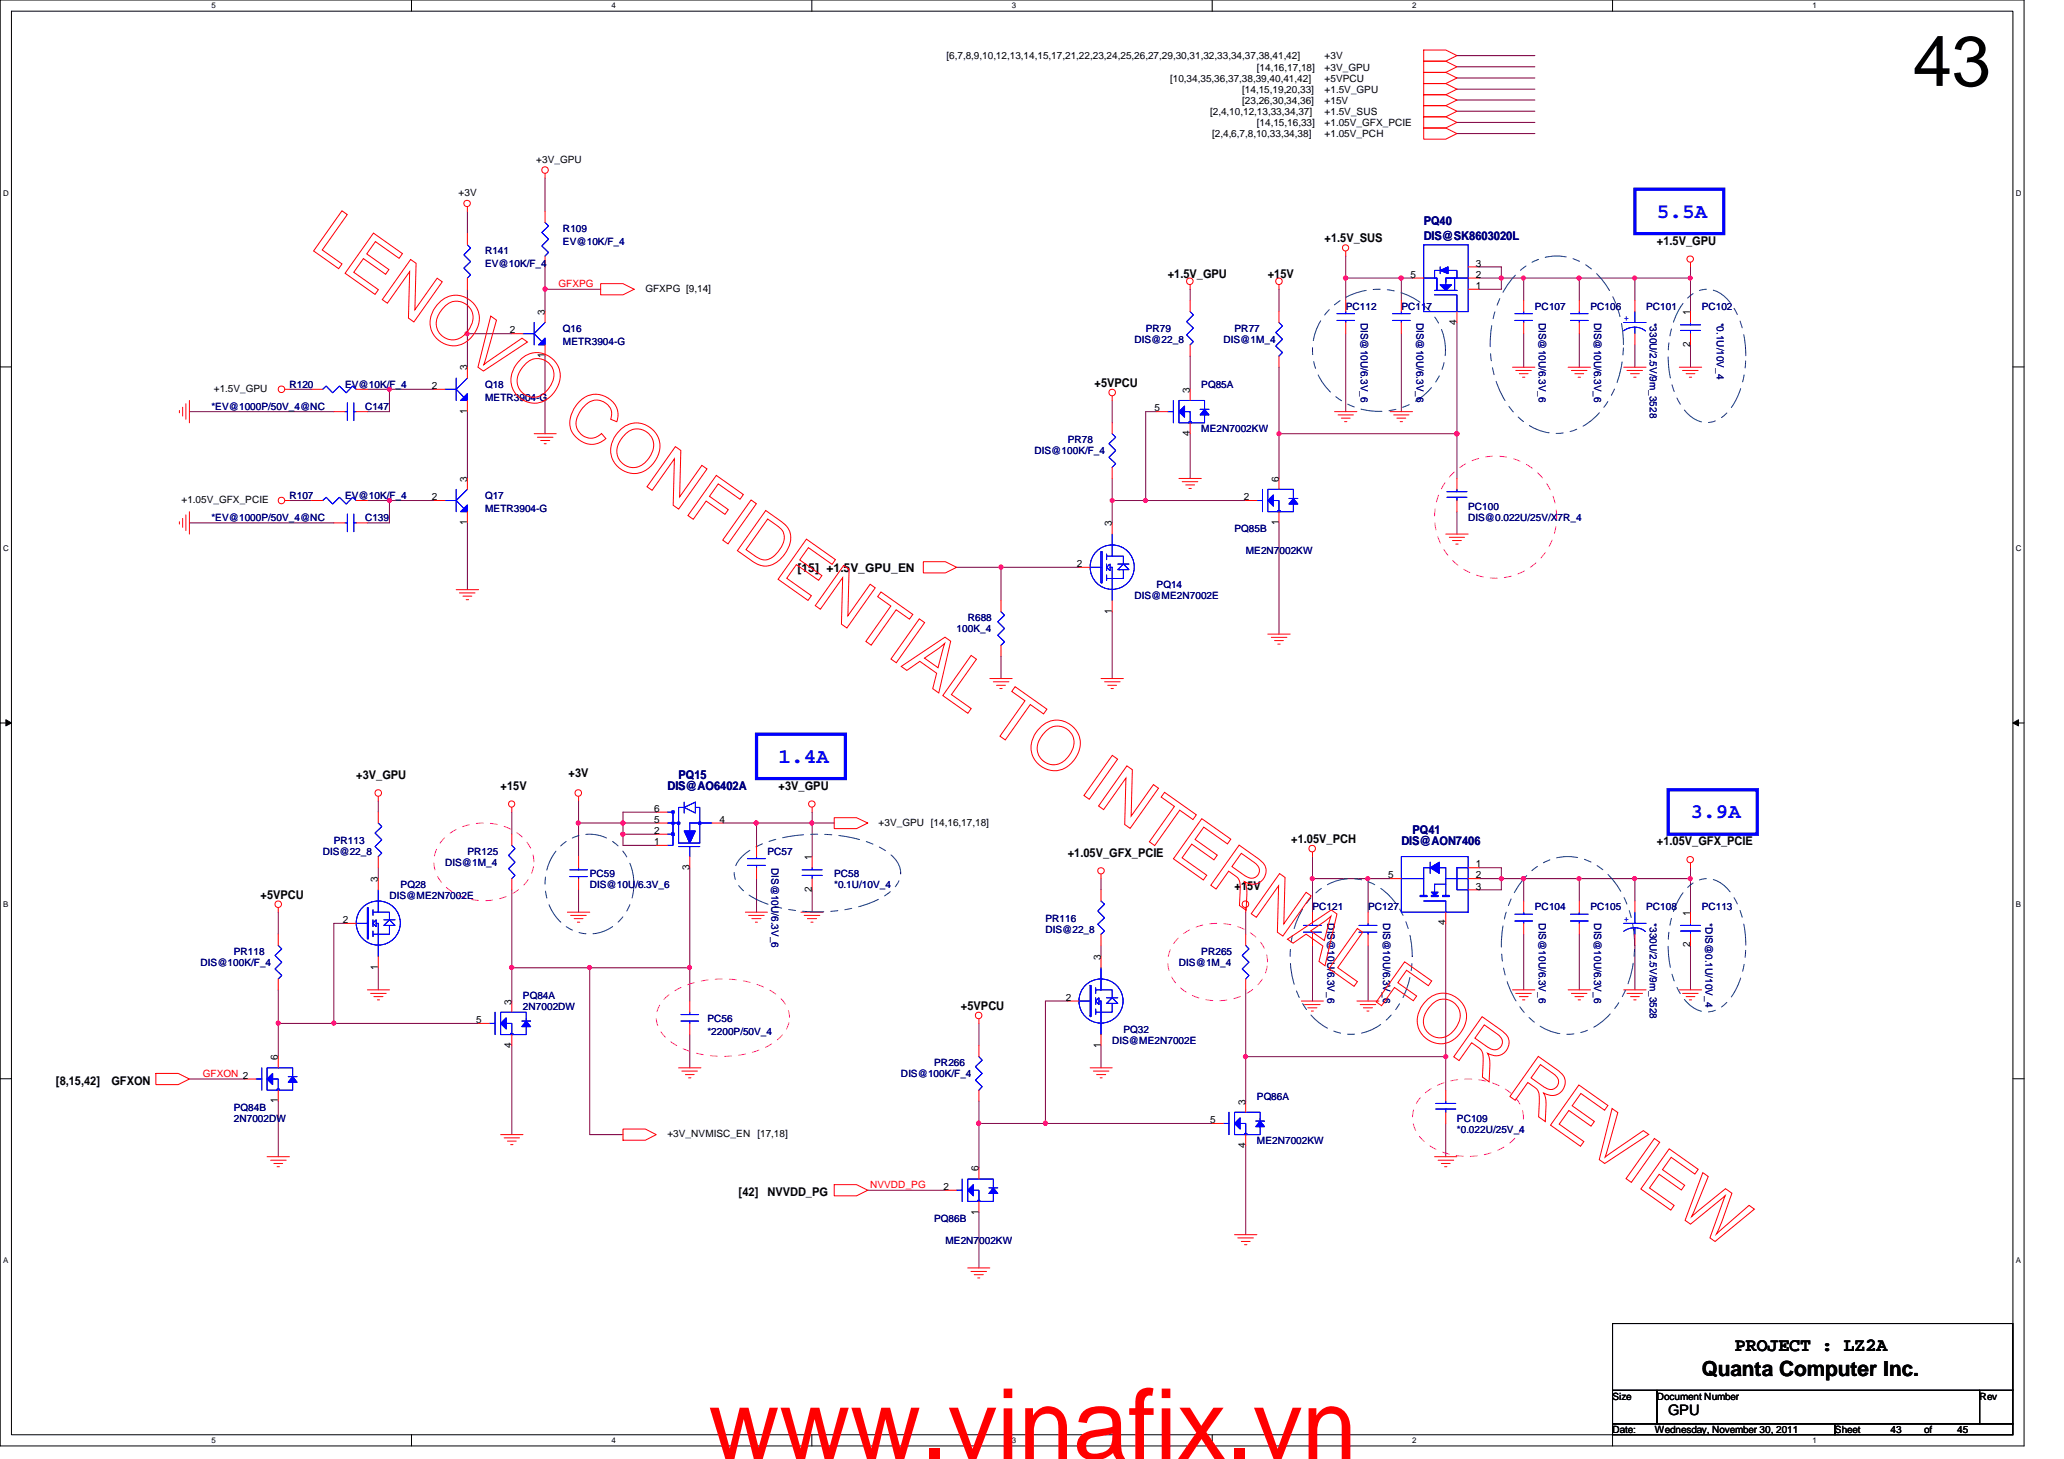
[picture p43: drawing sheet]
<svg xmlns="http://www.w3.org/2000/svg" width="297mm" height="210mm" viewBox="0 0 297 210" stroke-linecap="round" stroke-linejoin="round" font-family="sans-serif">
<defs><g id="words">
<text font-size="14.1" fill="#f00" x="102" y="209.9">www.vinafix.vn</text>
<text font-size="10.2" x="275.3" y="12.4">43</text>
<g font-size="3" fill="#00f">
<text x="238.5" y="31.3">5.5A</text>
<text x="112.1" y="109.7">1.4A</text>
<text x="243.3" y="117.7">3.9A</text>
</g>
<text font-size="3" x="244.9" y="198">Quanta Computer Inc.</text>
<text font-size="2.7" x="249.7" y="194.3">PROJECT : LZ2A</text>
<text font-size="2.1" x="240.1" y="203.5">GPU</text>
<g font-size="1.7">
<text x="190.6" y="34.9">+1.5V_SUS</text>
<text x="238.5" y="35.2">+1.5V_GPU</text>
<text x="168.1" y="40">+1.5V_GPU</text>
<text x="182.5" y="40">+15V</text>
<text x="157.5" y="55.7">+5VPCU</text>
<text x="114.8" y="82.3">[15] +1.5V_GPU_EN</text>
<text x="51.3" y="112">+3V_GPU</text>
<text x="72" y="113.6">+15V</text>
<text x="81.8" y="111.7">+3V</text>
<text x="112.1" y="113.6">+3V_GPU</text>
<text x="153.7" y="123.2">+1.05V_GFX_PCIE</text>
<text x="185.8" y="121.3">+1.05V_PCH</text>
<text x="238.5" y="121.6">+1.05V_GFX_PCIE</text>
<text x="37.5" y="129.3">+5VPCU</text>
<text x="177.7" y="128">+15V</text>
<text x="138.3" y="145.3">+5VPCU</text>
<text x="8" y="156">[8,15,42]</text>
<text x="16" y="156">GFXON</text>
<text x="106.3" y="172">[42]</text>
<text x="110.4" y="172">NVVDD_PG</text>
</g>
<g font-size="1.7" fill="#000080">
<text x="204.9" y="32.3">PQ40</text>
<text x="204.9" y="34.6">DIS@SK8603020L</text>
<text x="96.1" y="113.6">DIS@AO6402A</text>
<text x="97.7" y="112">PQ15</text>
<text x="201.7" y="121.6">DIS@AON7406</text>
<text x="203.3" y="120">PQ41</text>
</g>
<g font-size="1.4">
<text x="136.2" y="8.6">[6,7,8,9,10,12,13,14,15,17,21,22,23,24,25,26,27,29,30,31,32,33,34,37,38,41,42]</text>
<text x="168.4" y="11.8">[10,34,35,36,37,38,39,40,41,42]</text>
<text x="180.9" y="10.2">[14,16,17,18]</text>
<text x="190.6" y="8.6">+3V</text>
<text x="190.6" y="10.2">+3V_GPU</text>
<text x="190.6" y="11.8">+5VPCU</text>
<text x="174.2" y="16.6">[2,4,10,12,13,33,34,37]</text>
<text x="178.8" y="13.4">[14,15,19,20,33]</text>
<text x="178.8" y="15">[23,26,30,34,36]</text>
<text x="190.6" y="13.4">+1.5V_GPU</text>
<text x="190.6" y="15">+15V</text>
<text x="190.6" y="16.6">+1.5V_SUS</text>
<text x="77.2" y="23.5">+3V_GPU</text>
<text x="174.5" y="19.8">[2,4,6,7,8,10,33,34,38]</text>
<text x="180.9" y="18.2">[14,15,16,33]</text>
<text x="190.6" y="18.2">+1.05V_GFX_PCIE</text>
<text x="190.6" y="19.8">+1.05V_PCH</text>
<text x="66" y="28.2">+3V</text>
<text x="92.9" y="42">GFXPG [9,14]</text>
<text x="203" y="40">5</text>
<text x="212.4" y="40">2</text>
<text x="212.4" y="41.6">1</text>
<text x="212.4" y="38.4">3</text>
<text x="73.4" y="48">2</text>
<text x="78.4" y="45.3" transform="rotate(-90 78.4 45.3)">3</text>
<text x="209.6" y="46.7" transform="rotate(-90 209.6 46.7)">4</text>
<text x="243.2" y="45.3" transform="rotate(-90 243.2 45.3)">1</text>
<text x="67.2" y="53.3" transform="rotate(-90 67.2 53.3)">3</text>
<text x="78.4" y="51.5" transform="rotate(-90 78.4 51.5)">1</text>
<text x="243.2" y="49.9" transform="rotate(-90 243.2 49.9)">2</text>
<text x="30.8" y="56.4">+1.5V_GPU</text>
<text x="62.1" y="56">2</text>
<text x="67.2" y="59.5" transform="rotate(-90 67.2 59.5)">1</text>
<text x="166.2" y="59.2">5</text>
<text x="171.2" y="56.5" transform="rotate(-90 171.2 56.5)">3</text>
<text x="171.2" y="62.7" transform="rotate(-90 171.2 62.7)">4</text>
<text x="62.1" y="72">2</text>
<text x="67.2" y="69.3" transform="rotate(-90 67.2 69.3)">3</text>
<text x="179" y="72">2</text>
<text x="184" y="69.3" transform="rotate(-90 184 69.3)">6</text>
<text x="26.1" y="72.4">+1.05V_GFX_PCIE</text>
<text x="67.2" y="75.5" transform="rotate(-90 67.2 75.5)">1</text>
<text x="160" y="75.7" transform="rotate(-90 160 75.7)">3</text>
<text x="184" y="75.5" transform="rotate(-90 184 75.5)">1</text>
<text x="155" y="81.6">2</text>
<text x="160" y="88.3" transform="rotate(-90 160 88.3)">1</text>
<text x="94.1" y="116.8">6</text>
<text x="94.1" y="118.4">5</text>
<text x="94.1" y="120">2</text>
<text x="103.5" y="118.4">4</text>
<text x="126.4" y="118.8">+3V_GPU [14,16,17,18]</text>
<text x="94.1" y="121.6">1</text>
<text x="99.2" y="125.1" transform="rotate(-90 99.2 125.1)">3</text>
<text x="116.8" y="123.7" transform="rotate(-90 116.8 123.7)">1</text>
<text x="212.4" y="124.8">1</text>
<text x="54.4" y="126.9" transform="rotate(-90 54.4 126.9)">3</text>
<text x="116.8" y="128.3" transform="rotate(-90 116.8 128.3)">2</text>
<text x="199.8" y="126.4">5</text>
<text x="212.4" y="128">3</text>
<text x="212.4" y="126.4">2</text>
<text x="243.2" y="131.7" transform="rotate(-90 243.2 131.7)">1</text>
<text x="49.4" y="132.8">2</text>
<text x="208" y="133.1" transform="rotate(-90 208 133.1)">4</text>
<text x="243.2" y="136.3" transform="rotate(-90 243.2 136.3)">2</text>
<text x="54.4" y="139.5" transform="rotate(-90 54.4 139.5)">1</text>
<text x="153.4" y="144">2</text>
<text x="158.4" y="138.1" transform="rotate(-90 158.4 138.1)">3</text>
<text x="68.5" y="147.2">5</text>
<text x="73.6" y="144.5" transform="rotate(-90 73.6 144.5)">3</text>
<text x="40" y="152.5" transform="rotate(-90 40 152.5)">6</text>
<text x="73.6" y="150.7" transform="rotate(-90 73.6 150.7)">4</text>
<text x="158.4" y="150.7" transform="rotate(-90 158.4 150.7)">1</text>
<text x="40" y="158.7" transform="rotate(-90 40 158.7)">1</text>
<text x="174.2" y="161.6">5</text>
<text x="179.2" y="158.9" transform="rotate(-90 179.2 158.9)">3</text>
<text x="96.1" y="163.6">+3V_NVMISC_EN</text>
<text x="109" y="163.6">[17,18]</text>
<text x="179.2" y="165.1" transform="rotate(-90 179.2 165.1)">4</text>
<text x="135.8" y="171.2">2</text>
<text x="140.8" y="168.5" transform="rotate(-90 140.8 168.5)">6</text>
<text x="140.8" y="174.8" transform="rotate(-90 140.8 174.8)">1</text>
<text x="232.1" y="201.4">Size</text>
<text x="238.5" y="201.4">Document Number</text>
<text x="284.9" y="201.4">Rev</text>
<text x="232.1" y="206.2">Date:</text>
<text x="238.2" y="206.2">Wednesday, November 30, 2011</text>
<text x="264.1" y="206.2">Sheet</text>
<text x="272.1" y="206.2">43</text>
<text x="276.9" y="206.2">of</text>
<text x="281.7" y="206.2">45</text>
</g>
<g font-size="1.4" fill="#000080">
<text x="81" y="33.4">R109</text>
<text x="81" y="35.3">EV@10K/F_4</text>
<text x="69.8" y="36.6">R141</text>
<text x="69.8" y="38.5">EV@10K/F_4</text>
<text x="81" y="47.8">Q16</text>
<text x="164.9" y="47.8">PR79</text>
<text x="177.7" y="47.8">PR77</text>
<text x="193.7" y="44.6">PC112</text>
<text x="195.8" y="46.4" transform="rotate(90 195.8 46.4)">DIS@10U/6.3V_6</text>
<text x="201.7" y="44.6">PC117</text>
<text x="203.8" y="46.4" transform="rotate(90 203.8 46.4)">DIS@10U/6.3V_6</text>
<text x="220.9" y="44.6">PC107</text>
<text x="221.4" y="46.4" transform="rotate(90 221.4 46.4)">DIS@10U/6.3V_6</text>
<text x="228.9" y="44.6">PC106</text>
<text x="229.4" y="46.4" transform="rotate(90 229.4 46.4)">DIS@10U/6.3V_6</text>
<text x="236.9" y="44.6">PC101</text>
<text x="237.4" y="46.4" transform="rotate(90 237.4 46.4)">*330U/2.5V/9m_3528</text>
<text x="244.9" y="44.6">PC102</text>
<text x="247.1" y="46.4" transform="rotate(90 247.1 46.4)">*0.1U/10V_4</text>
<text x="81" y="49.7">METR3904-G</text>
<text x="163.3" y="49.4">DIS@22_8</text>
<text x="176.1" y="49.4">DIS@1M_4</text>
<text x="30.4" y="59">*EV@1000P/50V_4@NC</text>
<text x="41.7" y="55.8">R120</text>
<text x="49.7" y="55.8">EV@10K/F_4</text>
<text x="52.5" y="59">C147</text>
<text x="69.8" y="55.8">Q18</text>
<text x="69.8" y="57.7">METR3904-G</text>
<text x="172.9" y="55.8">PQ85A</text>
<text x="148.9" y="65.4">DIS@100K/F_4</text>
<text x="153.7" y="63.8">PR78</text>
<text x="172.9" y="62.2">ME2N7002KW</text>
<text x="41.7" y="71.8">R107</text>
<text x="49.7" y="71.8">EV@10K/F_4</text>
<text x="69.8" y="71.8">Q17</text>
<text x="30.4" y="75">*EV@1000P/50V_4@NC</text>
<text x="52.5" y="75">C139</text>
<text x="69.8" y="73.7">METR3904-G</text>
<text x="177.7" y="76.6">PQ85B</text>
<text x="211.3" y="73.4">PC100</text>
<text x="211.3" y="75">DIS@0.022U/25V/X7R_4</text>
<text x="179.3" y="79.8">ME2N7002KW</text>
<text x="139.3" y="89.4">R688</text>
<text x="163.3" y="86.2">DIS@ME2N7002E</text>
<text x="166.5" y="84.6">PQ14</text>
<text x="137.7" y="91">100K_4</text>
<text x="46.4" y="123">DIS@22_8</text>
<text x="48" y="121.4">PR113</text>
<text x="64" y="124.6">DIS@1M_4</text>
<text x="67.3" y="123">PR125</text>
<text x="110.4" y="123">PC57</text>
<text x="111" y="124.8" transform="rotate(90 111 124.8)">DIS@10U/6.3V_6</text>
<text x="56" y="129.4">DIS@ME2N7002E</text>
<text x="57.7" y="127.8">PQ28</text>
<text x="84.9" y="126.2">PC59</text>
<text x="84.9" y="127.8">DIS@10U/6.3V_6</text>
<text x="120.1" y="126.2">PC58</text>
<text x="120.1" y="127.8">*0.1U/10V_4</text>
<text x="188.9" y="131">PC121</text>
<text x="196.9" y="131">PC127</text>
<text x="220.9" y="131">PC104</text>
<text x="228.9" y="131">PC105</text>
<text x="236.9" y="131">PC108</text>
<text x="244.9" y="131">PC113</text>
<text x="33.7" y="137.4">PR118</text>
<text x="150.4" y="132.6">PR116</text>
<text x="150.4" y="134.2">DIS@22_8</text>
<text x="172.9" y="137.4">PR265</text>
<text x="191" y="132.8" transform="rotate(90 191 132.8)">DIS@10U/6.3V_6</text>
<text x="199" y="132.8" transform="rotate(90 199 132.8)">DIS@10U/6.3V_6</text>
<text x="221.4" y="132.8" transform="rotate(90 221.4 132.8)">DIS@10U/6.3V_6</text>
<text x="229.4" y="132.8" transform="rotate(90 229.4 132.8)">DIS@10U/6.3V_6</text>
<text x="237.4" y="132.8" transform="rotate(90 237.4 132.8)">*330U/2.5V/9m_3528</text>
<text x="245.4" y="132.8" transform="rotate(90 245.4 132.8)">*DIS@0.1U/10V_4</text>
<text x="28.9" y="139">DIS@100K/F_4</text>
<text x="75.3" y="143.8">PQ84A</text>
<text x="169.7" y="139">DIS@1M_4</text>
<text x="75.3" y="145.4">2N7002DW</text>
<text x="101.8" y="147">PC56</text>
<text x="101.8" y="148.9">*2200P/50V_4</text>
<text x="161.7" y="148.6">PQ32</text>
<text x="129.7" y="155">DIS@100K/F_4</text>
<text x="134.4" y="153.4">PR266</text>
<text x="160.1" y="150.2">DIS@ME2N7002E</text>
<text x="33.7" y="159.8">PQ84B</text>
<text x="33.7" y="161.4">2N7002DW</text>
<text x="180.9" y="158.2">PQ86A</text>
<text x="209.7" y="161.4">PC109</text>
<text x="180.9" y="164.6">ME2N7002KW</text>
<text x="209.7" y="163">*0.022U/25V_4</text>
<text x="134.4" y="175.8">PQ86B</text>
<text x="136.1" y="179">ME2N7002KW</text>
</g>
<g font-size="1.4" fill="#f00">
<text x="80.4" y="41.3">GFXPG</text>
<text x="29.2" y="154.9">GFXON 2</text>
<text x="125.2" y="170.9">NVVDD_PG</text>
</g>
<g font-size="1.4" fill="#00f">
<text x="233.7" y="46.1">+</text>
<text x="233.7" y="132.6">+</text>
</g>
<g font-size="1.1">
<text x="30.4" y="1.1">5</text>
<text x="88" y="1.1">4</text>
<text x="145.6" y="1.1">3</text>
<text x="203.2" y="1.1">2</text>
<text x="260.9" y="1.1">1</text>
<text x=".5" y="28.2">D</text>
<text x="290.1" y="28.2">D</text>
<text x=".5" y="79.3">C</text>
<text x="290.1" y="79.3">C</text>
<text x=".5" y="130.6">B</text>
<text x="290.1" y="130.6">B</text>
<text x=".5" y="181.7">A</text>
<text x="290.1" y="181.7">A</text>
<text x="30.4" y="207.6">5</text>
<text x="88" y="207.6">4</text>
<text x="145.6" y="207.6">3</text>
<text x="203.2" y="207.6">2</text>
<text x="260.9" y="207.6">1</text>
</g>
</g></defs>
<path d="M0 0h291.3v208h-291.3zM1.6 1.6h288.1v204.8h-288.1z" fill="none" stroke="#000" stroke-width=".14"/>
<g fill="#fff">
<path d="M30.4 .2h.6v1.2h-.6z"/>
<path d="M30.4 206.6h.6v1.2h-.6z"/>
</g>
<path d="M59.2 0v1.6M59.2 206.4v1.6" fill="none" stroke="#000" stroke-width=".14"/>
<g fill="#fff">
<path d="M88 .2h.6v1.2h-.6z"/>
<path d="M88 206.6h.6v1.2h-.6z"/>
</g>
<path d="M116.8 0v1.6M116.8 206.4v1.6" fill="none" stroke="#000" stroke-width=".14"/>
<g fill="#fff">
<path d="M145.6 .2h.6v1.2h-.6z"/>
<path d="M145.6 206.6h.6v1.2h-.6z"/>
</g>
<path d="M174.5 0v1.6M174.5 206.4v1.6" fill="none" stroke="#000" stroke-width=".14"/>
<g fill="#fff">
<path d="M203.2 .2h.6v1.2h-.6z"/>
<path d="M203.2 206.6h.6v1.2h-.6z"/>
</g>
<path d="M232.1 0v1.6M232.1 206.4v1.6" fill="none" stroke="#000" stroke-width=".14"/>
<g fill="#fff">
<path d="M260.9 .2h.5v1.2h-.5z"/>
<path d="M260.9 206.6h.5v1.2h-.5z"/>
<path d="M.5 27.2h.7v1.2h-.7z"/>
<path d="M290.1 27.2h.8v1.2h-.8z"/>
<path d="M.5 78.4h.7v1.1h-.7z"/>
<path d="M290.1 78.4h.8v1.1h-.8z"/>
</g>
<path d="M0 52.8h1.6M289.7 52.8h1.6" fill="none" stroke="#000" stroke-width=".14"/>
<g fill="#fff">
<path d="M.5 129.6h.7v1.2h-.7z"/>
<path d="M290.1 129.6h.7v1.2h-.7z"/>
</g>
<path d="M0 104h1.6M.8 103.5l.8 .5-.8 .4zM289.7 104h1.6M289.7 104l.8-.5v.9z" fill="none" stroke="#000" stroke-width=".14"/>
<path d="M.8 103.5l.8 .5-.8 .4zM289.7 104l.8-.5v.9z" fill="#000"/>
<g fill="#fff">
<path d="M.5 180.8h.7v1.1h-.7z"/>
<path d="M290.1 180.8h.7v1.1h-.7z"/>
</g>
<path d="M0 155.2h1.6M289.7 155.2h1.6" fill="none" stroke="#000" stroke-width=".14"/>
<path d="M216.1 124.8v1.6h-3.2M208.1 152v4.8" fill="none" stroke="#800040" stroke-width=".14"/>
<circle cx="208.1" cy="152" r=".3" fill="#f0f"/>
<circle cx="208.1" cy="152" r=".3" fill="none" stroke="#f0f" stroke-width=".14"/>
<path d="M196.9 136v8M212.9 124.8h3.2M219.3 134.4v8M219.3 126.4v3.2M235.3 136v6.4M235.3 126.4v3.2M243.3 136v6.4M243.3 126.4v4.8" fill="none" stroke="#800040" stroke-width=".14"/>
<circle cx="219.2" cy="126.4" r=".3" fill="#f0f"/>
<circle cx="219.2" cy="126.4" r=".3" fill="none" stroke="#f0f" stroke-width=".14"/>
<path d="M188.9 126.4h8v4.8M188.9 136v8M188.9 126.4v4.8M188.9 123.2v3.2M216.1 126.4v1.6h-3.2M227.3 126.4v3.2M227.3 134.4v8M208.1 161.6v4.8" fill="none" stroke="#800040" stroke-width=".14"/>
<circle cx="196.8" cy="126.4" r=".3" fill="#f0f"/>
<circle cx="196.8" cy="126.4" r=".3" fill="none" stroke="#f0f" stroke-width=".14"/>
<circle cx="188.8" cy="126.4" r=".3" fill="#f0f"/>
<circle cx="188.8" cy="126.4" r=".3" fill="none" stroke="#f0f" stroke-width=".14"/>
<path d="M235.3 126.4h8" fill="none" stroke="#800040" stroke-width=".14"/>
<circle cx="243.2" cy="126.4" r=".3" fill="#f0f"/>
<circle cx="243.2" cy="126.4" r=".3" fill="none" stroke="#f0f" stroke-width=".14"/>
<circle cx="235.2" cy="126.4" r=".3" fill="#f0f"/>
<circle cx="235.2" cy="126.4" r=".3" fill="none" stroke="#f0f" stroke-width=".14"/>
<path d="M219.3 126.4h8" fill="none" stroke="#800040" stroke-width=".14"/>
<circle cx="219.2" cy="126.4" r=".3" fill="#f0f"/>
<circle cx="219.2" cy="126.4" r=".3" fill="none" stroke="#f0f" stroke-width=".14"/>
<path d="M216.1 126.4h3.2M243.3 124.8v1.6" fill="none" stroke="#800040" stroke-width=".14"/>
<circle cx="216.1" cy="126.4" r=".3" fill="#f0f"/>
<circle cx="216.1" cy="126.4" r=".3" fill="none" stroke="#f0f" stroke-width=".14"/>
<path d="M227.3 126.4h8" fill="none" stroke="#800040" stroke-width=".14"/>
<circle cx="227.2" cy="126.4" r=".3" fill="#f0f"/>
<circle cx="227.2" cy="126.4" r=".3" fill="none" stroke="#f0f" stroke-width=".14"/>
<path d="M27.3 59.2h20.7M41.7 56h3.2M62.4 56h-6.4v3.2M196.9 126.4h3.2" fill="none" stroke="#800040" stroke-width=".14"/>
<circle cx="56" cy="56" r=".3" fill="#f0f"/>
<circle cx="56" cy="56" r=".3" fill="none" stroke="#f0f" stroke-width=".14"/>
<path d="M67.3 30.4v3.2M67.3 48v4.8" fill="none" stroke="#800040" stroke-width=".14"/>
<circle cx="67.2" cy="48" r=".3" fill="#f0f"/>
<circle cx="67.2" cy="48" r=".3" fill="none" stroke="#f0f" stroke-width=".14"/>
<path d="M78.4 38.4v3.2" fill="none" stroke="#800040" stroke-width=".14"/>
<circle cx="78.4" cy="41.6" r=".31" fill="#f0f"/>
<circle cx="78.4" cy="41.6" r=".31" fill="none" stroke="#f0f" stroke-width=".14"/>
<path d="M78.4 25.6v4.8M52.9 59.2h3.1M86.4 41.6h-8v3.2M62.4 72h-6.4v3.2M67.3 75.2v9.6" fill="none" stroke="#800040" stroke-width=".14"/>
<circle cx="56" cy="72" r=".3" fill="#f0f"/>
<circle cx="56" cy="72" r=".3" fill="none" stroke="#f0f" stroke-width=".14"/>
<g fill="none" stroke="#800040" stroke-width=".14">
<path d="M212.9 38.4h3.2M52.9 56h3.1M67.3 41.6v6.4h6.4M67.3 59.2v9.6M78.4 51.2v11.2M184.1 41.6v3.2M201.7 48v11.2M201.7 40h1.6M209.7 46.4v16M219.3 48v4.8M219.3 40v3.2M27.3 75.2h20.7"/>
<path d="M41.7 72h3.2M52.9 75.2h3.1M52.9 72h3.1"/>
</g>
<circle cx="219.2" cy="40" r=".3" fill="#f0f"/>
<circle cx="219.2" cy="40" r=".3" fill="none" stroke="#f0f" stroke-width=".14"/>
<path d="M171.3 51.2v4.8M171.3 41.6v1.6M235.3 49.6v3.2M235.3 40v3.2M243.3 49.6v3.2M243.3 40v4.8M164.9 72h14.4M171.3 62.4v6.4M184.1 62.4v6.4M209.7 62.4v6.4" fill="none" stroke="#800040" stroke-width=".14"/>
<circle cx="209.7" cy="62.4" r=".31" fill="#f0f"/>
<circle cx="209.7" cy="62.4" r=".31" fill="none" stroke="#f0f" stroke-width=".14"/>
<path d="M164.9 59.2v12.8" fill="none" stroke="#800040" stroke-width=".14"/>
<circle cx="164.8" cy="72" r=".3" fill="#f0f"/>
<circle cx="164.8" cy="72" r=".3" fill="none" stroke="#f0f" stroke-width=".14"/>
<path d="M193.7 36.8v6.4M160.1 57.6v3.2M164.9 59.2h1.6M193.7 48v11.2M201.7 40v3.2M227.3 40v3.2M227.3 48v4.8M160.1 68.8v6.4M184.1 75.2v16M209.7 73.6v3.2M144.1 81.6h11.2M160.1 88v9.6" fill="none" stroke="#800040" stroke-width=".14"/>
<circle cx="144" cy="81.6" r=".31" fill="#f0f"/>
<circle cx="144" cy="81.6" r=".31" fill="none" stroke="#f0f" stroke-width=".14"/>
<path d="M216.1 40v1.6" fill="none" stroke="#800040" stroke-width=".14"/>
<circle cx="216.1" cy="40" r=".3" fill="#f0f"/>
<circle cx="216.1" cy="40" r=".3" fill="none" stroke="#f0f" stroke-width=".14"/>
<path d="M216.1 38.4v1.6h-3.2M193.7 40h8M212.9 41.6h3.2" fill="none" stroke="#800040" stroke-width=".14"/>
<circle cx="201.7" cy="40" r=".31" fill="#f0f"/>
<circle cx="201.7" cy="40" r=".31" fill="none" stroke="#f0f" stroke-width=".14"/>
<circle cx="193.7" cy="40" r=".31" fill="#f0f"/>
<circle cx="193.7" cy="40" r=".31" fill="none" stroke="#f0f" stroke-width=".14"/>
<path d="M184.1 62.4h25.6" fill="none" stroke="#800040" stroke-width=".14"/>
<circle cx="209.7" cy="62.4" r=".31" fill="#f0f"/>
<circle cx="209.7" cy="62.4" r=".31" fill="none" stroke="#f0f" stroke-width=".14"/>
<circle cx="184.1" cy="62.4" r=".3" fill="#f0f"/>
<circle cx="184.1" cy="62.4" r=".3" fill="none" stroke="#f0f" stroke-width=".14"/>
<path d="M235.3 40h8" fill="none" stroke="#800040" stroke-width=".14"/>
<circle cx="243.2" cy="40" r=".3" fill="#f0f"/>
<circle cx="243.2" cy="40" r=".3" fill="none" stroke="#f0f" stroke-width=".14"/>
<circle cx="235.2" cy="40" r=".3" fill="#f0f"/>
<circle cx="235.2" cy="40" r=".3" fill="none" stroke="#f0f" stroke-width=".14"/>
<path d="M219.3 40h16" fill="none" stroke="#800040" stroke-width=".14"/>
<circle cx="227.2" cy="40" r=".3" fill="#f0f"/>
<circle cx="227.2" cy="40" r=".3" fill="none" stroke="#f0f" stroke-width=".14"/>
<path d="M243.3 38.4v1.6M216.1 40h3.2M160.1 72h4.8" fill="none" stroke="#800040" stroke-width=".14"/>
<circle cx="160.1" cy="72" r=".3" fill="#f0f"/>
<circle cx="160.1" cy="72" r=".3" fill="none" stroke="#f0f" stroke-width=".14"/>
<g fill="none" stroke="#800040" stroke-width=".14">
<path d="M209.7 8h11.2M209.7 9.6h11.2M209.7 11.2h11.2M209.7 12.8h11.2M209.7 14.4h11.2M209.7 16h11.2M209.7 17.6h11.2M209.7 19.2h11.2M184.1 52.8v9.6M137.7 81.6h6.4v4.8M144.1 94.4v3.2M158.5 136v1.6"/>
<path d="M158.5 126.4v1.6M208.1 132.8v19.2M150.4 144v17.6M158.5 150.4v3.2"/>
</g>
<circle cx="150.4" cy="161.6" r=".31" fill="#f0f"/>
<circle cx="150.4" cy="161.6" r=".31" fill="none" stroke="#f0f" stroke-width=".14"/>
<path d="M179.3 131.2v3.2M140.9 147.2v3.2M140.9 158.4v9.6M150.4 144h3.3M208.1 152h-28.8v6.4M124.9 171.2h11.2M140.9 174.4v8M150.4 161.6h24.1M179.3 164.8v12.8" fill="none" stroke="#800040" stroke-width=".14"/>
<circle cx="179.2" cy="152" r=".3" fill="#f0f"/>
<circle cx="179.2" cy="152" r=".3" fill="none" stroke="#f0f" stroke-width=".14"/>
<path d="M179.3 142.4v9.6M140.9 161.6h9.5" fill="none" stroke="#800040" stroke-width=".14"/>
<circle cx="140.8" cy="161.6" r=".31" fill="#f0f"/>
<circle cx="140.8" cy="161.6" r=".31" fill="none" stroke="#f0f" stroke-width=".14"/>
<path d="M84.9 139.2h14.4" fill="none" stroke="#800040" stroke-width=".14"/>
<circle cx="84.8" cy="139.2" r=".3" fill="#f0f"/>
<circle cx="84.8" cy="139.2" r=".3" fill="none" stroke="#f0f" stroke-width=".14"/>
<path d="M89.7 116.8v1.6h4.7M104.1 118.4h4.8M116.9 118.4h3.2M73.7 128v16M89.7 120v1.6" fill="none" stroke="#800040" stroke-width=".14"/>
<circle cx="116.8" cy="118.4" r=".3" fill="#f0f"/>
<circle cx="116.8" cy="118.4" r=".3" fill="none" stroke="#f0f" stroke-width=".14"/>
<path d="M73.7 116.8v3.2M83.3 128v3.2M116.9 128v3.2M48 147.2h20.9" fill="none" stroke="#800040" stroke-width=".14"/>
<circle cx="48" cy="147.2" r=".3" fill="#f0f"/>
<circle cx="48" cy="147.2" r=".3" fill="none" stroke="#f0f" stroke-width=".14"/>
<path d="M54.4 115.2v1.6M116.9 118.4v4.8M54.4 124.8v1.6M54.4 139.2v3.2M99.3 139.2v4.8M27.3 155.2h8M40 158.4v8" fill="none" stroke="#800040" stroke-width=".14"/>
<circle cx="99.2" cy="139.2" r=".3" fill="#f0f"/>
<circle cx="99.2" cy="139.2" r=".3" fill="none" stroke="#f0f" stroke-width=".14"/>
<path d="M108.9 118.4v3.2M49.7 132.8h-1.7v14.4M108.9 126.4v4.8" fill="none" stroke="#800040" stroke-width=".14"/>
<circle cx="108.8" cy="118.4" r=".3" fill="#f0f"/>
<circle cx="108.8" cy="118.4" r=".3" fill="none" stroke="#f0f" stroke-width=".14"/>
<path d="M83.3 118.4v4.8" fill="none" stroke="#800040" stroke-width=".14"/>
<circle cx="83.2" cy="118.4" r=".3" fill="#f0f"/>
<circle cx="83.2" cy="118.4" r=".3" fill="none" stroke="#f0f" stroke-width=".14"/>
<path d="M83.3 118.4h6.4M89.7 116.8h4.7M40 131.2v3.2M89.7 121.6h4.7M89.7 120h4.7M40 142.4v9.6M73.7 150.4v12.8M99.3 148.8v4.8" fill="none" stroke="#800040" stroke-width=".14"/>
<circle cx="89.6" cy="120" r=".31" fill="#f0f"/>
<circle cx="89.6" cy="120" r=".31" fill="none" stroke="#f0f" stroke-width=".14"/>
<path d="M83.3 115.2v3.2M73.7 139.2h11.2v24" fill="none" stroke="#800040" stroke-width=".14"/>
<circle cx="73.6" cy="139.2" r=".31" fill="#f0f"/>
<circle cx="73.6" cy="139.2" r=".31" fill="none" stroke="#f0f" stroke-width=".14"/>
<path d="M108.9 118.4h8M99.3 124.8v14.4M84.9 163.2h4.8" fill="none" stroke="#800040" stroke-width=".14"/>
<circle cx="108.8" cy="118.4" r=".3" fill="#f0f"/>
<circle cx="108.8" cy="118.4" r=".3" fill="none" stroke="#f0f" stroke-width=".14"/>
<path d="M89.7 118.4v1.6M116.9 116.8v1.6" fill="none" stroke="#800040" stroke-width=".14"/>
<circle cx="89.6" cy="118.4" r=".31" fill="#f0f"/>
<circle cx="89.6" cy="118.4" r=".31" fill="none" stroke="#f0f" stroke-width=".14"/>
<path d="M40 147.2h8" fill="none" stroke="#800040" stroke-width=".14"/>
<circle cx="40" cy="147.2" r=".3" fill="#f0f"/>
<circle cx="40" cy="147.2" r=".3" fill="none" stroke="#f0f" stroke-width=".14"/>
<g fill="none" stroke="#f00" stroke-width=".14">
<path d="M204.9 7.2h3.2l1.6 .8-1.6 .8h-3.2zM204.9 8.8h3.2l1.6 .8-1.6 .8h-3.2zM204.9 10.4h3.2l1.6 .8-1.6 .8h-3.2zM204.9 12h3.2l1.6 .8-1.6 .8h-3.2zM204.9 13.6h3.2l1.6 .8-1.6 .8h-3.2zM204.9 15.2h3.2l1.6 .8-1.6 .8h-3.2zM204.9 16.8h3.2l1.6 .8-1.6 .8h-3.2zM204.9 18.4h3.2l1.6 .8-1.6 .8h-3.2zM67.3 29.8v.6M78.4 25v.6M193.7 36.2v.6M243.3 37.8v.6"/>
<path d="M25.8 59.1v.3M26.3 58.6v1.3M26.8 58.1v2.2M27.3 57.6v3.2M41 56h.7M86.4 40.8h3.3l1.6 .8-1.6 .8h-3.3zM160.1 57v.6M171.3 41v.6M171.3 43.2v1.6M171.3 49.6v1.6M184.1 41v.6M184.1 44.8v1.6"/>
<path d="M184.1 51.2v1.6M192.1 59.2h3.2M192.6 59.7h2.2M200.1 59.2h3.2M200.6 59.7h2.2M201.7 43.2v1.6M201.7 46.4v1.6M217.7 52.8h3.2M218.1 53.3h2.3M218.6 53.8h1.3M219.1 54.3h.4M219.3 43.2v1.6"/>
<path d="M219.3 46.4v1.6M225.7 52.8h3.2M226.1 53.3h2.3M226.6 53.8h1.3M227.1 54.3h.4M233.7 52.8h3.2M234.1 53.3h2.3M234.7 53.8h1.2M235.1 54.3h.4M241.7 52.8h3.2M242.1 53.3h2.3M242.7 53.8h1.2"/>
<path d="M243.1 54.3h.4M25.8 75.1v.3M26.3 74.6v1.3M26.8 74.1v2.2M27.3 73.6v3.2M41 72h.7M48 75.2h1.7M51.3 75.2h1.6M76.9 62.4h3.1M77.3 62.9h2.3M77.8 63.4h1.3M78.3 63.8h.3"/>
<path d="M169.7 68.8h3.2M170.1 69.3h2.3M170.6 69.8h1.3M171.1 70.3h.3M193 60.2h1.3M193.5 60.7h.3M201 60.2h1.3M201.5 60.7h.3M208.1 76.8h3.2M208.6 77.3h2.2M209 77.8h1.3M209.5 78.3h.3"/>
<path d="M209.7 68.8v1.6M209.7 72v1.6M65.7 84.8h3.2M66.1 85.3h2.3M66.6 85.8h1.3M67.1 86.3h.3M132.9 80.8h3.2l1.6 .8-1.6 .8h-3.2zM142.4 97.6h3.3M143 98.1h2.2M143.4 98.6h1.3M143.9 99.1h.3M158.5 97.6h3.2"/>
<path d="M159 98.1h2.2M159.4 98.6h1.3M159.9 99.1h.3M182.5 91.2h3.2M183 91.7h2.2M183.4 92.2h1.3M183.9 92.7h.3M54.4 114.6v.6M54.4 116.8v1.6M73.7 116.2v.6M83.3 114.6v.6M116.9 116.2v.6"/>
<path d="M120.1 117.6h3.2l1.6 .8-1.6 .8h-3.2zM40 130.6v.6M54.4 123.2v1.6M81.7 131.2h3.2M82.1 131.7h2.3M82.6 132.2h1.3M83.1 132.7h.3M107.3 131.2h3.1M107.7 131.7h2.3M108.2 132.2h1.3M108.7 132.7h.3M108.9 121.6v1.6"/>
<path d="M108.9 124.8v1.6M115.3 131.2h3.1M115.7 131.7h2.3M116.2 132.2h1.3M116.7 132.7h.3M158.5 125.8v.6M179.3 130.6v.6M179.3 134.4v1.6M188.9 122.6v.6M243.3 124.2v.6M22.4 154.4h3.3l1.6 .8-1.6 .8h-3.3zM52.9 142.4h3.1"/>
<path d="M53.3 142.9h2.3M53.8 143.4h1.3M54.3 143.8h.3M97.7 153.6h3.2M98.1 154.1h2.3M98.6 154.6h1.3M99.1 155.1h.3M99.3 144v1.6M99.3 147.2v1.6M140.9 146.6v.6M156.9 153.6h3.2M157.3 154.1h2.3"/>
<path d="M157.8 154.6h1.3M158.3 155.1h.3M179.3 140.8v1.6M187.3 144h3.2M187.7 144.5h2.3M188.2 145h1.3M188.7 145.5h.3M195.3 144h3.2M195.7 144.5h2.3M196.2 145h1.3M196.7 145.5h.3M217.7 142.4h3.2"/>
<path d="M218.1 142.9h2.3M218.6 143.4h1.3M219.1 143.8h.4M225.7 142.4h3.2M226.1 142.9h2.3M226.6 143.4h1.3M227.1 143.8h.4M233.7 142.4h3.2M234.1 142.9h2.3M234.7 143.4h1.2M235.1 143.8h.4M241.7 142.4h3.2"/>
<path d="M242.1 142.9h2.3M242.7 143.4h1.2M243.1 143.8h.4M38.4 166.4h3.3M38.9 166.9h2.3M39.4 167.4h1.3M39.9 167.9h.3M72 163.2h3.3M72.6 163.7h2.2M73 164.2h1.3M73.5 164.7h.3M89.7 162.4h3.2l1.5 .8-1.5 .8h-3.2z"/>
<path d="M120.1 170.4h3.2l1.6 .8-1.6 .8h-3.2zM177.7 177.6h3.2M178.1 178.1h2.3M178.6 178.6h1.3M179.1 179.1h.3M206.5 166.4h3.2M207 166.9h2.2M207.4 167.4h1.3M207.9 167.9h.3M139.3 182.4h3.1M139.7 182.9h2.3M140.2 183.4h1.3"/>
<path d="M140.7 183.9h.3"/>
<circle cx="67.2" cy="29.3" r=".46"/>
<circle cx="78.4" cy="24.5" r=".47"/>
<circle cx="193.6" cy="35.7" r=".45"/>
<circle cx="243.2" cy="37.3" r=".46"/>
<circle cx="40.5" cy="56" r=".47"/>
<circle cx="160.1" cy="56.5" r=".47"/>
<circle cx="171.2" cy="40.5" r=".47"/>
<circle cx="184.1" cy="40.5" r=".47"/>
<circle cx="40.5" cy="72" r=".47"/>
<circle cx="54.4" cy="114.1" r=".47"/>
<circle cx="73.6" cy="115.7" r=".45"/>
<circle cx="83.2" cy="114.1" r=".47"/>
<circle cx="116.8" cy="115.7" r=".46"/>
<circle cx="40" cy="130.1" r=".47"/>
<circle cx="158.5" cy="125.3" r=".46"/>
<circle cx="179.2" cy="130.1" r=".47"/>
<circle cx="188.8" cy="122.1" r=".47"/>
<circle cx="243.2" cy="123.7" r=".46"/>
<circle cx="140.8" cy="146.1" r=".47"/>
</g>
<path d="M232.1 190.4h57.6v9.6h-57.6zM232.1 200h6.4v4.9h-6.4zM232.1 204.9h32v1.5h-32zM238.5 200h46.4v4.9h-46.4zM264.1 204.9h25.6v1.5h-25.6zM284.9 200h4.8v4.9h-4.8z" fill="none" stroke="#000" stroke-width=".14"/>
<path d="M235.3 27.2h12.8v6.4h-12.8zM108.9 105.6h12.8v6.4h-12.8zM240.1 113.6h12.8v6.4h-12.8z" fill="none" stroke="#00f" stroke-width=".47"/>
<g fill="none" stroke="#f0f" stroke-width=".14" stroke-dasharray="1 1 1 1 1 1 1 1">
<path d="M64.2 120.3a8.5 8.5 0 0 1 11.5 .6 4.6 4.6 0 0 1-.6 6.7 8.5 8.5 0 0 1-11.5-.6 4.6 4.6 0 0 1 .6-6.7zM169.4 135.1a8.5 8.5 0 0 1 11.9 .3 4.7 4.7 0 0 1-1.4 7.2 8.6 8.6 0 0 1-10.5-.9 4.6 4.6 0 0 1 0-6.6zM96 143.4a13.1 13.1 0 0 1 9.4-2.5 11.7 11.7 0 0 1 6.7 2.5 3.7 3.7 0 0 1 0 6 13.1 13.1 0 0 1-9.5 2.5 11.5 11.5 0 0 1-6.6-2.5 3.8 3.8 0 0 1 0-6zM204.6 157.8a9.8 9.8 0 0 1 8.9-2.3 7.4 7.4 0 0 1 5.4 3.7 4.3 4.3 0 0 1-1.6 5.2 10.4 10.4 0 0 1-12.1 0 4.4 4.4 0 0 1-.6-6.6z"/>
<circle cx="215.2" cy="74.4" r="8.8"/>
</g>
<path d="M218 39.6a7.8 7.8 0 0 1 12 0 15.6 15.6 0 0 1 2.1 16.8 9.8 9.8 0 0 1-7 5.9 8.3 8.3 0 0 1-7.8-3.7 15.9 15.9 0 0 1 0-18zM191.7 44.2a10.1 10.1 0 0 1 15 1.7 8.4 8.4 0 0 1-3.4 12.1 9.9 9.9 0 0 1-13.7-4.2 8.3 8.3 0 0 1 2.1-9.6zM242.6 43.2a3.8 3.8 0 0 1 6.1 0 12.9 12.9 0 0 1 2.5 9.4 11 11 0 0 1-3.2 7.3 3.7 3.7 0 0 1-5.4-.7 13.1 13.1 0 0 1-2.5-9.4 11.5 11.5 0 0 1 2.5-6.6zM80.6 121.8a6 6 0 0 1 9.6 1.5 7.6 7.6 0 0 1-2.7 10.4 6.1 6.1 0 0 1-8.5-3.5 7.8 7.8 0 0 1 1.6-8.4zM106.6 123.4a11.8 11.8 0 0 1 6.4-2.9 23.2 23.2 0 0 1 13.1 1.2 6.1 6.1 0 0 1 3.4 3.1 3.2 3.2 0 0 1-1.5 3.6 17.5 17.5 0 0 1-10.4 2.8 19.5 19.5 0 0 1-9.5-2.2 4.5 4.5 0 0 1-2.4-3.4l.1-.8 .3-.7zM189.4 128.4a7.4 7.4 0 0 1 10.9 .8 13.3 13.3 0 0 1 0 16.8 7.4 7.4 0 0 1-11.7 0 13.4 13.4 0 0 1 0-16.8zM219.6 126a7.8 7.8 0 0 1 12 0 15.7 15.7 0 0 1 2.1 16.9 9.8 9.8 0 0 1-6.9 5.8 8.3 8.3 0 0 1-7.9-3.7 16 16 0 0 1 0-18zM242.6 127.9a3.8 3.8 0 0 1 6.1 0 12.9 12.9 0 0 1 2.5 9.5 11 11 0 0 1-3.2 7.3 3.7 3.7 0 0 1-5.4-.7 13.1 13.1 0 0 1-2.5-9.4 11.5 11.5 0 0 1 2.5-6.7z" fill="none" stroke="#004080" stroke-width=".14" stroke-dasharray="3 1 1 1 1 1"/>
<g fill="none" stroke="#00f" stroke-width=".14">
<path d="M171.3 44.8l.4 .5-.9 1 .9 .9-.9 1 .9 .9-.4 .5M184.1 46.4l.5 .5-1 .9 1 1-1 1 1 .9-.5 .5M200.4 46.1h2.5M200.4 45.1h2.5M201.7 46.1v.3M201.7 44.8v.3M218 46.1h2.6M218 45.1h2.6M219.3 46.1v.3M219.3 44.8v.3M49.7 75.2h.3M50 74v2.5"/>
<path d="M50.9 74v2.5M50.9 75.2h.4M208.2 71.5h2.9M208.2 70.7h2.9M209.7 70.4v.3M209.7 71.5v.5M54.4 118.4l.5 .5-.9 .9 .9 1-.9 1 .9 .9-.5 .5M107.6 124.5h2.5M107.6 123.5h2.5M108.9 124.5v.3M108.9 123.2v.3M179.3 136l.4 .5-.9 1 .9 .9-.9 1 .9 .9-.4 .5"/>
<path d="M98 146h2.5M98 146.9h2.5M99.3 146.9v.3M99.3 145.6v.4"/>
</g>
<path d="M98.5 119.5h1.6l-.8 1.8z" fill="#00f"/>
<g fill="none" stroke="#00f" stroke-width=".14">
<path d="M96.1 116.8h.8v3.2h-.8M96.1 118.4h.9v-.1h-.3v.3h.3v-.2h-.1M96.7 116.7h.3v.3h-.3zM96.7 119.8h.3v.4h-.3v-.4h.2v1.8h-.8M97 118.4h.7M97.5 118.3h.3v.3h-.3zM98.5 119.5h1.6l-.8 1.8zM98.5 115.4v1.6M98.5 116.2l1.6-.8v1.4M100.1 116.2h.6v5.1h-3v-5.1h.8l1.6 .8M100.5 118.3h.4v.3h-.4zM102.4 118.4h-3.1v1.1"/>
<path d="M97.7 121.8h3M99.3 121.8v1.4"/>
</g>
<path d="M98.5 119.5h1.6l-.8 1.8z" fill="#00f"/>
<g fill="none" stroke="#00f" stroke-width=".14">
<path d="M96.1 116.8h.8v3.2h-.8M96.1 118.4h.9v-.1h-.3v.3h.3v-.2h-.1M96.7 116.7h.3v.3h-.3zM96.7 119.8h.3v.4h-.3v-.4h.2v1.8h-.8M97 118.4h.7M97.5 118.3h.3v.3h-.3zM98.5 119.5h1.6l-.8 1.8zM98.5 115.4v1.6M98.5 116.2l1.6-.8v1.4M100.1 116.2h.6v5.1h-3v-5.1h.8l1.6 .8M100.5 118.3h.4v.3h-.4zM102.4 118.4h-3.1v1.1"/>
<path d="M97.7 121.8h3M99.3 121.8v1.4M233.7 132.8h3.2M235.3 133.5v.9M235.3 131.2v1.6M235.3 133.5h-.1a2.57 2.57 0 0 0-1.5 .5M235.3 133.5a2.26 2.26 0 0 1 1.5 .5"/>
</g>
<path d="M94.4 116.8h1.7M94.4 118.4h1.7M102.4 118.4h1.7M94.4 120h1.7M94.4 121.6h1.7M99.3 123.2v1.6M235.3 129.6v1.6M235.3 134.4v1.6" fill="none" stroke="#f00" stroke-width=".14"/>
<path d="M177.7 161.6l.8-.8v1.6z" fill="#00f"/>
<path d="M177.7 161.6l.8-.8v1.6z" fill="none" stroke="#00f" stroke-width=".14"/>
<path d="M181.4 161.3l.6 .8h-1.3z" fill="#00f"/>
<path d="M176.1 161.6h.8M176.9 160v3.2M180.7 161.3h1.3M181.4 162.1v1.1h-2.1h.1v-.1h-.3v.1M181.4 161.3v-1.3h-3.7v3.2h1.6v-1.6h-.8M181.4 161.3l.6 .8h-1.3z" fill="none" stroke="#00f" stroke-width=".14"/>
<path d="M177.7 161.6l.8-.8v1.6z" fill="#00f"/>
<path d="M177.7 161.6l.8-.8v1.6z" fill="none" stroke="#00f" stroke-width=".14"/>
<path d="M181.4 161.3l.6 .8h-1.3z" fill="#00f"/>
<g fill="none" stroke="#00f" stroke-width=".14">
<path d="M158.5 79.4h.1v4.5h-.1zM159.3 79.7v.3M160.1 76.8v3.2M156.9 81.6h1.6M159.3 81.6l.5 .5v-.5M159.3 81.6l.5-.4v.4M159.3 80h.8M159.3 81.2v.4M159.3 81.6v.5M159.3 82.7v.8M159.3 80v.5M159.8 81.6h.3v4.8"/>
<path d="M160.1 80h1.6v1.2M160.9 81.2h.8M161.7 82v1.2h-2.4M161.7 81.2l.8 .8h-1.5M161.7 81.2l-.8 .8h.3M161.7 81.2h.8M176.1 161.6h.8M176.9 160v3.2M180.7 161.3h1.3M181.4 162.1v1.1h-2.1h.1v-.1h-.3v.1M181.4 161.3v-1.3h-3.7v3.2h1.6v-1.6h-.8M181.4 161.3l.6 .8h-1.3z"/>
<circle cx="160" cy="81.6" r="3.2"/>
</g>
<path d="M160.1 75.2v1.6M155.3 81.6h1.6M160.1 86.4v1.6M179.3 158.4v1.6M174.5 161.6h1.6M179.3 163.2v1.6" fill="none" stroke="#f00" stroke-width=".14"/>
<path d="M170.5 58.4v1.6l-.8-.8z" fill="#00f"/>
<path d="M170.5 58.4v1.6l-.8-.8z" fill="none" stroke="#00f" stroke-width=".14"/>
<path d="M173.4 58.9l.6 .8h-1.3z" fill="#00f"/>
<path d="M168.1 59.2h.8M168.9 57.6v3.2M172.7 58.9h1.3M173.4 59.7v1.1h-2.1h.1v-.1h-.3v.1M173.4 58.9v-1.3h-3.7v3.2h1.6v-1.6h-.8M173.4 58.9l.6 .8h-1.3z" fill="none" stroke="#00f" stroke-width=".14"/>
<path d="M170.5 58.4v1.6l-.8-.8z" fill="#00f"/>
<path d="M170.5 58.4v1.6l-.8-.8z" fill="none" stroke="#00f" stroke-width=".14"/>
<path d="M173.4 58.9l.6 .8h-1.3z" fill="#00f"/>
<g fill="none" stroke="#00f" stroke-width=".14">
<path d="M168.1 59.2h.8M168.9 57.6v3.2M172.7 58.9h1.3M173.4 59.7v1.1h-2.1h.1v-.1h-.3v.1M173.4 58.9v-1.3h-3.7v3.2h1.6v-1.6h-.8M173.4 58.9l.6 .8h-1.3zM233.7 46.4h3.2M235.3 47.1v.9M235.3 44.8v1.6M235.3 47.1h-.1a2.57 2.57 0 0 0-1.5 .5M235.3 47.1a2.26 2.26 0 0 1 1.5 .5M160.1 62.4l.5 .5-1 .9 1 1-1 1 1 .9-.5 .5"/>
<path d="M144.1 88l.5 .5-1 1 1 .9-1 1 1 .9-.5 .5M51.3 132.8h1.6M52.9 130.6h.1v4.5h-.1zM53.7 131.2h.7M53.7 132.8l.4 .5v-.5M53.7 132.8l.4-.5v.5M53.7 132.3v.5M53.7 132.8v.5M53.7 133.9v.8M53.7 130.9v.3M53.7 131.2v.5M54.1 132.8h.3v4.8"/>
<path d="M54.4 128v3.2M54.4 131.2h1.6v1.1M55.2 132.3h.8M56 133.1v1.3h-2.3M56 132.3l.9 .8h-1.5M56 132.3l-.8 .8h.4M56 132.3h.9M73.7 121.6l.4 .5-.9 1 .9 .9-.9 1 .9 .9-.4 .5M115.4 125.9h2.9M115.4 125.1h2.9M116.9 124.8v.3M116.9 125.9v.5"/>
<path d="M206.6 159.6h2.9M206.6 158.7h2.9M208.1 158.4v.3M208.1 159.6v.4"/>
<circle cx="54.4" cy="132.8" r="3.2"/>
</g>
<g fill="none" stroke="#f00" stroke-width=".14">
<path d="M166.5 59.2h1.6M171.3 56v1.6M235.3 43.2v1.6M235.3 48v1.6M160.1 60.8v1.6M160.1 67.2v1.6M171.3 60.8v1.6M144.1 86.4v1.6M144.1 92.8v1.6M49.7 132.8h1.6M54.4 126.4v1.6M54.4 137.6v1.6"/>
<path d="M73.7 120v1.6M73.7 126.4v1.6M116.9 123.2v1.6M116.9 126.4v1.6M208.1 156.8v1.6M208.1 160v1.6"/>
</g>
<path d="M38.4 155.2l.8-.8v1.6z" fill="#00f"/>
<path d="M38.4 155.2l.8-.8v1.6z" fill="none" stroke="#00f" stroke-width=".14"/>
<path d="M42.1 154.9l.7 .8h-1.3z" fill="#00f"/>
<path d="M36.9 155.2h.8M37.7 153.6v3.2M41.5 154.9h1.3M42.1 155.7v1.1h-2.1h.2v-.1h-.3v.1M42.1 154.9l.7 .8h-1.3zM42.1 154.9v-1.3h-3.7v3.2h1.6v-1.6h-.8" fill="none" stroke="#00f" stroke-width=".14"/>
<path d="M38.4 155.2l.8-.8v1.6z" fill="#00f"/>
<path d="M38.4 155.2l.8-.8v1.6z" fill="none" stroke="#00f" stroke-width=".14"/>
<path d="M42.1 154.9l.7 .8h-1.3z" fill="#00f"/>
<path d="M40 136l.6 .5-1 1 1 .9-1 1 1 .9-.6 .5M241.8 133.9h2.9M241.8 133.1h2.9M243.3 132.8v.3M243.3 133.9v.5M36.9 155.2h.8M37.7 153.6v3.2M41.5 154.9h1.3M42.1 155.7v1.1h-2.1h.2v-.1h-.3v.1M42.1 154.9l.7 .8h-1.3zM42.1 154.9v-1.3h-3.7v3.2h1.6v-1.6h-.8" fill="none" stroke="#00f" stroke-width=".14"/>
<path d="M40 134.4v1.6M243.3 131.2v1.6M243.3 134.4v1.6M35.3 155.2h1.6M40 140.8v1.6M40 152v1.6M40 156.8v1.6" fill="none" stroke="#f00" stroke-width=".14"/>
<path d="M205.8 124.8l1.3-.8v1.6z" fill="#00f"/>
<path d="M205.8 124.8l1.3-.8v1.6z" fill="none" stroke="#00f" stroke-width=".14"/>
<path d="M206 128.4h1l-.5 .4z" fill="#00f"/>
<g fill="none" stroke="#00f" stroke-width=".14">
<path d="M201.7 126.4h3.2M201.7 123.2h9.6v8h-9.6zM204.4 128.8h1v.2h-1zM204.9 129.6h3.2v1.6M205.8 124v1.6M205.8 124.8h-.9v4M206 128.8h1v.2h-1zM206 128.4h1l-.5 .4zM207.1 124.8h1v4M207.6 128.8h1v.2h-1zM208.1 126.4h3.2M208.1 127.2h-1.6v1.2"/>
<path d="M211.3 124.8h-1.6v3.2h1.6"/>
</g>
<path d="M205.8 124.8l1.3-.8v1.6z" fill="#00f"/>
<path d="M205.8 124.8l1.3-.8v1.6z" fill="none" stroke="#00f" stroke-width=".14"/>
<path d="M206 128.4h1l-.5 .4z" fill="#00f"/>
<g fill="none" stroke="#00f" stroke-width=".14">
<path d="M46.4 56l.5-.5 1 1 .9-1 1 1 1-1 .5 .5M226 46.1h2.6M226 45.1h2.6M227.3 46.1v.3M227.3 44.8v.3M241.8 47.5h2.9M241.8 46.7h2.9M243.3 46.4v.3M243.3 47.5v.5M158.5 139.2v3.2M201.7 126.4h3.2M201.7 123.2h9.6v8h-9.6z"/>
<path d="M204.4 128.8h1v.2h-1zM204.9 129.6h3.2v1.6M205.8 124v1.6M205.8 124.8h-.9v4M206 128.8h1v.2h-1zM206 128.4h1l-.5 .4zM207.1 124.8h1v4M207.6 128.8h1v.2h-1zM208.1 126.4h3.2M208.1 127.2h-1.6v1.2M211.3 124.8h-1.6v3.2h1.6M155.3 144h1.6"/>
<path d="M156.9 141.8h.1v4.5h-.1zM157.7 144l.5 .5v-.5M157.7 144l.5-.4v.4M157.7 143.6v.4M157.7 144v.5M157.7 145.2v.8M157.7 142.1v.3M157.7 142.4v.5M157.7 142.4h.8M158.2 144h.3v4.8M158.5 142.4h1.6v1.2M159.3 143.6h.8"/>
<path d="M160.1 144.4v1.2h-2.4M160.1 143.6l.8 .8h-1.5M160.1 143.6l-.8 .8h.3M160.1 143.6h.8"/>
<circle cx="158.4" cy="144" r="3.2"/>
</g>
<g fill="none" stroke="#f00" stroke-width=".14">
<path d="M44.9 56h1.5M51.3 56h1.6M227.3 43.2v1.6M227.3 46.4v1.6M243.3 44.8v1.6M243.3 48v1.6M158.5 137.6v1.6M200.1 126.4h1.6M208.1 131.2v1.6M211.3 128h1.6M211.3 126.4h1.6M211.3 124.8h1.6"/>
<path d="M153.7 144h1.6M158.5 148.8v1.6"/>
</g>
<path d="M66.8 57.1l.5-.5v1h-1z" fill-rule="evenodd" fill="#00f"/>
<path d="M64 56h1.7M65.7 54.4v3.2M66.8 57.1l.5-.5v1h-1zM67.3 54.4l-1.6 1.6 1.1 1.1" fill="none" stroke="#00f" stroke-width=".14"/>
<path d="M66.8 57.1l.5-.5v1h-1z" fill-rule="evenodd" fill="#00f"/>
<path d="M78.4 32l.5 .5-.9 .9 .9 1-.9 1 .9 .9-.5 .5M64 56h1.7M65.7 54.4v3.2M66.8 57.1l.5-.5v1h-1zM67.3 54.4l-1.6 1.6 1.1 1.1M218 132.5h2.6M218 131.5h2.6M219.3 132.5v.3M219.3 131.2v.3" fill="none" stroke="#00f" stroke-width=".14"/>
<path d="M78.4 30.4v1.6M78.4 36.8v1.6M62.4 56h1.6M67.3 52.8v1.6M67.3 57.6v1.6M219.3 129.6v1.6M219.3 132.8v1.6" fill="none" stroke="#f00" stroke-width=".14"/>
<path d="M78.4 48.6v1h-.9z" fill-rule="evenodd" fill="#00f"/>
<path d="M75.3 48h1.6M76.9 46.4v3.2M78.4 48.6v1h-.9zM78.4 46.4l-1.5 1.6 1.1 1.1" fill="none" stroke="#00f" stroke-width=".14"/>
<path d="M78.4 48.6v1h-.9z" fill-rule="evenodd" fill="#00f"/>
<path d="M75.3 48h1.6M76.9 46.4v3.2M78.4 48.6v1h-.9zM78.4 46.4l-1.5 1.6 1.1 1.1" fill="none" stroke="#00f" stroke-width=".14"/>
<path d="M73.7 48h1.6M78.4 44.8v1.6M78.4 49.6v1.6" fill="none" stroke="#f00" stroke-width=".14"/>
<path d="M207.3 41h1.6l-.8 .8z" fill="#00f"/>
<path d="M207.3 41h1.6l-.8 .8z" fill="none" stroke="#00f" stroke-width=".14"/>
<path d="M207.3 38.9l1.1-.5v1z" fill="#00f"/>
<g fill="none" stroke="#00f" stroke-width=".14">
<path d="M204.9 35.2h6.4v9.6h-6.4zM207.3 38.9l1.1-.5v1zM207.3 38.4v1M207.3 38.9h-.8v1.1M208.4 38.9h1.3v1.1M204.9 40h1.6M206.5 42.4h3.2v2.4M206.5 41.8h3.2M206.5 40h.3v1.6M206.5 40h.3v1.8M209.3 40.2v1.4M209.3 40v1.8"/>
<path d="M209.7 40h1.6M209.7 40h-1.6v.6M209.7 40h-1.6v1"/>
</g>
<path d="M207.3 41h1.6l-.8 .8z" fill="#00f"/>
<path d="M207.3 41h1.6l-.8 .8z" fill="none" stroke="#00f" stroke-width=".14"/>
<path d="M207.3 38.9l1.1-.5v1z" fill="#00f"/>
<g fill="none" stroke="#00f" stroke-width=".14">
<path d="M204.9 35.2h6.4v9.6h-6.4zM207.3 38.9l1.1-.5v1zM207.3 38.4v1M207.3 38.9h-.8v1.1M208.4 38.9h1.3v1.1M49.7 59.2h.3M50 58v2.5M50.9 58v2.5M50.9 59.2h.4M192.4 46.1h2.5M192.4 45.1h2.5M193.7 46.1v.3"/>
<path d="M193.7 44.8v.3M204.9 40h1.6M206.5 42.4h3.2v2.4M206.5 41.8h3.2M206.5 40h.3v1.6M206.5 40h.3v1.8M209.3 40.2v1.4M209.3 40v1.8M209.7 40h1.6M209.7 40h-1.6v.6M209.7 40h-1.6v1M46.4 72l.5-.5 1 1 .9-1 1 1 1-1 .5 .5"/>
<path d="M187.6 134.1h2.6M187.6 133.1h2.6M188.9 134.1v.3M188.9 132.8v.3M195.6 134.1h2.6M195.6 133.1h2.6M196.9 134.1v.3M196.9 132.8v.3M226 132.5h2.6M226 131.5h2.6M227.3 132.5v.3M227.3 131.2v.3"/>
</g>
<g fill="none" stroke="#f00" stroke-width=".14">
<path d="M211.3 38.4h1.6M48 59.2h1.7M51.3 59.2h1.6M193.7 43.2v1.6M193.7 46.4v1.6M203.3 40h1.6M209.7 44.8v1.6M211.3 40h1.6M211.3 41.6h1.6M44.9 72h1.5M51.3 72h1.6M188.9 131.2v1.6"/>
<path d="M188.9 134.4v1.6M196.9 131.2v1.6M196.9 134.4v1.6M227.3 129.6v1.6M227.3 132.8v1.6"/>
</g>
<path d="M182.5 72l.8-.8v1.6z" fill="#00f"/>
<path d="M182.5 72l.8-.8v1.6z" fill="none" stroke="#00f" stroke-width=".14"/>
<path d="M186.1 71.7l.7 .8h-1.3z" fill="#00f"/>
<path d="M180.9 72h.8M181.7 70.4v3.2M185.5 71.7h1.3M186.1 72.5v1.1h-2h.1v-.2h-.3v.2M186.1 71.7v-1.3h-3.6v3.2h1.6v-1.6h-.8M186.1 71.7l.7 .8h-1.3z" fill="none" stroke="#00f" stroke-width=".14"/>
<path d="M182.5 72l.8-.8v1.6z" fill="#00f"/>
<path d="M182.5 72l.8-.8v1.6z" fill="none" stroke="#00f" stroke-width=".14"/>
<path d="M186.1 71.7l.7 .8h-1.3z" fill="#00f"/>
<path d="M180.9 72h.8M181.7 70.4v3.2M185.5 71.7h1.3M186.1 72.5v1.1h-2h.1v-.2h-.3v.2M186.1 71.7v-1.3h-3.6v3.2h1.6v-1.6h-.8M186.1 71.7l.7 .8h-1.3zM82 125.1h2.5M82 126.1h2.5M83.3 126.1v.3M83.3 124.8v.3M158.5 129.6l.5 .5-1 1 1 .9-1 1 1 .9-.5 .5" fill="none" stroke="#00f" stroke-width=".14"/>
<path d="M179.3 72h1.6M184.1 68.8v1.6M184.1 73.6v1.6M83.3 123.2v1.6M83.3 126.4v1.6M158.5 128v1.6M158.5 134.4v1.6" fill="none" stroke="#f00" stroke-width=".14"/>
<path d="M66.8 73.2l.5-.6v1h-1z" fill-rule="evenodd" fill="#00f"/>
<path d="M64 72h1.7M65.7 70.4v3.2M66.8 73.2l.5-.6v1h-1zM67.3 70.4l-1.6 1.6 1.1 1.2" fill="none" stroke="#00f" stroke-width=".14"/>
<path d="M66.8 73.2l.5-.6v1h-1z" fill-rule="evenodd" fill="#00f"/>
<path d="M64 72h1.7M65.7 70.4v3.2M66.8 73.2l.5-.6v1h-1zM67.3 70.4l-1.6 1.6 1.1 1.2" fill="none" stroke="#00f" stroke-width=".14"/>
<path d="M62.4 72h1.6M67.3 68.8v1.6M67.3 73.6v1.6" fill="none" stroke="#f00" stroke-width=".14"/>
<path d="M139.3 171.2l.8-.8v1.6z" fill="#00f"/>
<path d="M139.3 171.2l.8-.8v1.6z" fill="none" stroke="#00f" stroke-width=".14"/>
<path d="M143 170.9l.6 .8h-1.3z" fill="#00f"/>
<path d="M137.7 171.2h.8M138.5 169.6v3.2M142.3 170.9h1.3M143 171.7v1.1h-2.1h.1v-.1h-.3v.1M143 170.9v-1.3h-3.7v3.2h1.6v-1.6h-.8M143 170.9l.6 .8h-1.3z" fill="none" stroke="#00f" stroke-width=".14"/>
<path d="M139.3 171.2l.8-.8v1.6z" fill="#00f"/>
<path d="M139.3 171.2l.8-.8v1.6z" fill="none" stroke="#00f" stroke-width=".14"/>
<path d="M143 170.9l.6 .8h-1.3z" fill="#00f"/>
<path d="M67.3 35.2l.4 .5-.9 1 .9 .9-.9 1 .9 .9-.4 .5M137.7 171.2h.8M138.5 169.6v3.2M142.3 170.9h1.3M143 171.7v1.1h-2.1h.1v-.1h-.3v.1M143 170.9v-1.3h-3.7v3.2h1.6v-1.6h-.8M143 170.9l.6 .8h-1.3z" fill="none" stroke="#00f" stroke-width=".14"/>
<path d="M67.3 33.6v1.6M67.3 40v1.6M136.1 171.2h1.6M140.9 168v1.6M140.9 172.8v1.6" fill="none" stroke="#f00" stroke-width=".14"/>
<path d="M72 147.2l.9-.8v1.6z" fill="#00f"/>
<path d="M72 147.2l.9-.8v1.6z" fill="none" stroke="#00f" stroke-width=".14"/>
<path d="M75.7 146.9l.7 .8h-1.3z" fill="#00f"/>
<path d="M70.4 147.2h.8M71.2 145.6v3.2M75.1 146.9h1.3M75.7 146.9v-1.3h-3.7v3.2h1.7v-1.6h-.8M75.7 147.7v1.1h-2h.1v-.1h-.3v.1M75.7 146.9l.7 .8h-1.3z" fill="none" stroke="#00f" stroke-width=".14"/>
<path d="M72 147.2l.9-.8v1.6z" fill="#00f"/>
<path d="M72 147.2l.9-.8v1.6z" fill="none" stroke="#00f" stroke-width=".14"/>
<path d="M75.7 146.9l.7 .8h-1.3z" fill="#00f"/>
<path d="M70.4 147.2h.8M71.2 145.6v3.2M75.1 146.9h1.3M75.7 146.9v-1.3h-3.7v3.2h1.7v-1.6h-.8M75.7 147.7v1.1h-2h.1v-.1h-.3v.1M75.7 146.9l.7 .8h-1.3zM140.9 152l.4 .5-.9 1 .9 .9-.9 1 .9 .9-.4 .5" fill="none" stroke="#00f" stroke-width=".14"/>
<path d="M68.9 147.2h1.5M73.7 144v1.6M73.7 148.8v1.6M140.9 150.4v1.6M140.9 156.8v1.6" fill="none" stroke="#f00" stroke-width=".14"/>
<circle cx="208.1" cy="152" r=".3" fill="#f0f"/>
<circle cx="208.1" cy="152" r=".3" fill="none" stroke="#f0f" stroke-width=".14"/>
<circle cx="219.2" cy="126.4" r=".3" fill="#f0f"/>
<circle cx="219.2" cy="126.4" r=".3" fill="none" stroke="#f0f" stroke-width=".14"/>
<circle cx="196.8" cy="126.4" r=".3" fill="#f0f"/>
<circle cx="196.8" cy="126.4" r=".3" fill="none" stroke="#f0f" stroke-width=".14"/>
<circle cx="188.8" cy="126.4" r=".3" fill="#f0f"/>
<circle cx="188.8" cy="126.4" r=".3" fill="none" stroke="#f0f" stroke-width=".14"/>
<circle cx="243.2" cy="126.4" r=".3" fill="#f0f"/>
<circle cx="243.2" cy="126.4" r=".3" fill="none" stroke="#f0f" stroke-width=".14"/>
<circle cx="235.2" cy="126.4" r=".3" fill="#f0f"/>
<circle cx="235.2" cy="126.4" r=".3" fill="none" stroke="#f0f" stroke-width=".14"/>
<circle cx="219.2" cy="126.4" r=".3" fill="#f0f"/>
<circle cx="219.2" cy="126.4" r=".3" fill="none" stroke="#f0f" stroke-width=".14"/>
<circle cx="216.1" cy="126.4" r=".3" fill="#f0f"/>
<circle cx="216.1" cy="126.4" r=".3" fill="none" stroke="#f0f" stroke-width=".14"/>
<circle cx="227.2" cy="126.4" r=".3" fill="#f0f"/>
<circle cx="227.2" cy="126.4" r=".3" fill="none" stroke="#f0f" stroke-width=".14"/>
<circle cx="56" cy="56" r=".3" fill="#f0f"/>
<circle cx="56" cy="56" r=".3" fill="none" stroke="#f0f" stroke-width=".14"/>
<circle cx="67.2" cy="48" r=".3" fill="#f0f"/>
<circle cx="67.2" cy="48" r=".3" fill="none" stroke="#f0f" stroke-width=".14"/>
<circle cx="78.4" cy="41.6" r=".31" fill="#f0f"/>
<circle cx="78.4" cy="41.6" r=".31" fill="none" stroke="#f0f" stroke-width=".14"/>
<circle cx="56" cy="72" r=".3" fill="#f0f"/>
<circle cx="56" cy="72" r=".3" fill="none" stroke="#f0f" stroke-width=".14"/>
<circle cx="219.2" cy="40" r=".3" fill="#f0f"/>
<circle cx="219.2" cy="40" r=".3" fill="none" stroke="#f0f" stroke-width=".14"/>
<circle cx="209.7" cy="62.4" r=".31" fill="#f0f"/>
<circle cx="209.7" cy="62.4" r=".31" fill="none" stroke="#f0f" stroke-width=".14"/>
<circle cx="164.8" cy="72" r=".3" fill="#f0f"/>
<circle cx="164.8" cy="72" r=".3" fill="none" stroke="#f0f" stroke-width=".14"/>
<circle cx="144" cy="81.6" r=".31" fill="#f0f"/>
<circle cx="144" cy="81.6" r=".31" fill="none" stroke="#f0f" stroke-width=".14"/>
<circle cx="216.1" cy="40" r=".3" fill="#f0f"/>
<circle cx="216.1" cy="40" r=".3" fill="none" stroke="#f0f" stroke-width=".14"/>
<circle cx="201.7" cy="40" r=".31" fill="#f0f"/>
<circle cx="201.7" cy="40" r=".31" fill="none" stroke="#f0f" stroke-width=".14"/>
<circle cx="193.7" cy="40" r=".31" fill="#f0f"/>
<circle cx="193.7" cy="40" r=".31" fill="none" stroke="#f0f" stroke-width=".14"/>
<circle cx="209.7" cy="62.4" r=".31" fill="#f0f"/>
<circle cx="209.7" cy="62.4" r=".31" fill="none" stroke="#f0f" stroke-width=".14"/>
<circle cx="184.1" cy="62.4" r=".3" fill="#f0f"/>
<circle cx="184.1" cy="62.4" r=".3" fill="none" stroke="#f0f" stroke-width=".14"/>
<circle cx="243.2" cy="40" r=".3" fill="#f0f"/>
<circle cx="243.2" cy="40" r=".3" fill="none" stroke="#f0f" stroke-width=".14"/>
<circle cx="235.2" cy="40" r=".3" fill="#f0f"/>
<circle cx="235.2" cy="40" r=".3" fill="none" stroke="#f0f" stroke-width=".14"/>
<circle cx="227.2" cy="40" r=".3" fill="#f0f"/>
<circle cx="227.2" cy="40" r=".3" fill="none" stroke="#f0f" stroke-width=".14"/>
<circle cx="160.1" cy="72" r=".3" fill="#f0f"/>
<circle cx="160.1" cy="72" r=".3" fill="none" stroke="#f0f" stroke-width=".14"/>
<circle cx="150.4" cy="161.6" r=".31" fill="#f0f"/>
<circle cx="150.4" cy="161.6" r=".31" fill="none" stroke="#f0f" stroke-width=".14"/>
<circle cx="179.2" cy="152" r=".3" fill="#f0f"/>
<circle cx="179.2" cy="152" r=".3" fill="none" stroke="#f0f" stroke-width=".14"/>
<circle cx="140.8" cy="161.6" r=".31" fill="#f0f"/>
<circle cx="140.8" cy="161.6" r=".31" fill="none" stroke="#f0f" stroke-width=".14"/>
<circle cx="84.8" cy="139.2" r=".3" fill="#f0f"/>
<circle cx="84.8" cy="139.2" r=".3" fill="none" stroke="#f0f" stroke-width=".14"/>
<circle cx="116.8" cy="118.4" r=".3" fill="#f0f"/>
<circle cx="116.8" cy="118.4" r=".3" fill="none" stroke="#f0f" stroke-width=".14"/>
<circle cx="48" cy="147.2" r=".3" fill="#f0f"/>
<circle cx="48" cy="147.2" r=".3" fill="none" stroke="#f0f" stroke-width=".14"/>
<circle cx="99.2" cy="139.2" r=".3" fill="#f0f"/>
<circle cx="99.2" cy="139.2" r=".3" fill="none" stroke="#f0f" stroke-width=".14"/>
<circle cx="108.8" cy="118.4" r=".3" fill="#f0f"/>
<circle cx="108.8" cy="118.4" r=".3" fill="none" stroke="#f0f" stroke-width=".14"/>
<circle cx="83.2" cy="118.4" r=".3" fill="#f0f"/>
<circle cx="83.2" cy="118.4" r=".3" fill="none" stroke="#f0f" stroke-width=".14"/>
<circle cx="89.6" cy="120" r=".31" fill="#f0f"/>
<circle cx="89.6" cy="120" r=".31" fill="none" stroke="#f0f" stroke-width=".14"/>
<circle cx="73.6" cy="139.2" r=".31" fill="#f0f"/>
<circle cx="73.6" cy="139.2" r=".31" fill="none" stroke="#f0f" stroke-width=".14"/>
<circle cx="108.8" cy="118.4" r=".3" fill="#f0f"/>
<circle cx="108.8" cy="118.4" r=".3" fill="none" stroke="#f0f" stroke-width=".14"/>
<circle cx="89.6" cy="118.4" r=".31" fill="#f0f"/>
<circle cx="89.6" cy="118.4" r=".31" fill="none" stroke="#f0f" stroke-width=".14"/>
<circle cx="40" cy="147.2" r=".3" fill="#f0f"/>
<circle cx="40" cy="147.2" r=".3" fill="none" stroke="#f0f" stroke-width=".14"/>
<g fill="none" stroke="#f00" stroke-width=".14">
<path d="M49.2 30.3l.8 .6-3.6 5.1 2.8 2-.5 .7-3.6-2.6zM53.7 33.5l4.2 3-.5 .7-3.4-2.4-1.2 1.7 3.2 2.3-.5 .7-3.2-2.3-1.4 2 3.6 2.5-.5 .7-4.3-3.1zM59.1 37.3l.8 .6-.2 6.7 3.2-4.6 .7 .5-4 5.8-.8-.5 .2-6.7-3.3 4.5-.7-.5zM63.3 43.4a3.4 3.4 0 0 1 4.7 .1 3.4 3.4 0 0 1 .2 4.6 3.4 3.4 0 0 1-5.1 .8 3.4 3.4 0 0 1-.1-5.1zM64.1 44a2.38 2.38 0 0 1 3.2 0 2.38 2.38 0 0 1 .3 3.2 2.69 2.69 0 0 1-3.2 1.6 2.46 2.46 0 0 1-1-4zM70.6 45.5l.9 .6-1.9 6.4 5.5-3.8 .8 .5-6.3 4.2-.8-.6zM75 51.7a3.4 3.4 0 0 1 4.6 0 3.4 3.4 0 0 1 .2 4.6 3.4 3.4 0 0 1-5 .9 3.4 3.4 0 0 1-.2-5.2zM75.8 52.2a2.38 2.38 0 0 1 3.2 0 2.38 2.38 0 0 1 .3 3.2 2.69 2.69 0 0 1-3.2 1.6 2.46 2.46 0 0 1-1.1-3.9zM83.4 57.7a3.2 3.2 0 0 1 3.5-.7 3.2 3.2 0 0 1 2 2.9l-.1 .8-.9-.4a2.1 2.1 0 0 0-.6-2.3 2.1 2.1 0 0 0-2.4-.2 3.8 3.8 0 0 0-1.9 3.6 2.13 2.13 0 0 0 3.6 1l.6 .7a3.1 3.1 0 0 1-3.5 .4 3.1 3.1 0 0 1-1.7-3.1 4.9 4.9 0 0 1 1.4-2.7zM89.3 61.8a3.4 3.4 0 0 1 4.7 0 3.4 3.4 0 0 1 .2 4.6 3.4 3.4 0 0 1-5.1 .9 3.4 3.4 0 0 1-.1-5.1zM90.1 62.3a2.38 2.38 0 0 1 3.2 .1 2.38 2.38 0 0 1 .3 3.1 2.69 2.69 0 0 1-3.2 1.7 2.46 2.46 0 0 1-1-4zM97.2 64.3l.8 .5-.2 6.7 3.2-4.5 .7 .5-4 5.7-.8-.5 .2-6.7-3.3 4.5-.7-.5z"/>
<path d="M103.1 68.4l3.9 2.7-.5 .7-3.1-2.2-1.3 1.8 2.7 1.9-.5 .7-2.7-1.9-1.8 2.6-.8-.5zM108.1 71.9l.8 .6-4.1 5.7-.8-.5zM110.2 73.4l2 1.5a2.93 2.93 0 0 1 1 4.4 3.6 3.6 0 0 1-3.4 2.1l-1.1-.4-2.6-1.8zM110.5 74.7l1.2 .8a2.1 2.1 0 0 1 .7 3.3 3.1 3.1 0 0 1-2.3 1.8l-1-.3-1.7-1.2zM116.1 77.6l4.1 2.9-.4 .7-3.5-2.4-1.2 1.8 3.2 2.2-.5 .7-3.2-2.3-1.4 2 3.6 2.5-.5 .7-4.3-3.1zM121.4 81.4l.8 .5-.2 6.7 3.2-4.5 .8 .5-4.1 5.7-.8-.5 .2-6.7-3.2 4.5-.8-.5zM126.8 85.2l4.6 3.2-.5 .7-1.9-1.4-3.6 5.1-.8-.5 3.6-5.1-1.9-1.4zM129.7 95.9l6.3-4.2 .8 .5-1.7 7.5-.9-.6 .6-2.2-2.4-1.8-1.9 1.3zM132.3 89l.8 .6-4.1 5.7-.8-.5zM133 94.7l2.2-1.5 .8-.6-1 3.5zM139.8 94.3l.7 .5-3.6 5.1 2.9 2-.5 .7-3.6-2.5zM146.1 98.8l4.6 3.2-.5 .7-1.9-1.3-3.6 5.1-.8-.6 3.6-5.1-1.9-1.3z"/>
<path d="M149.8 104.5a3.4 3.4 0 0 1 4.6 .1 3.4 3.4 0 0 1 .3 4.6 3.4 3.4 0 0 1-5.1 .9 3.4 3.4 0 0 1-.1-5.2zM150.6 105.1a2.38 2.38 0 0 1 3.2 0 2.38 2.38 0 0 1 .3 3.2 2.69 2.69 0 0 1-3.2 1.6 2.46 2.46 0 0 1-1-4zM160.1 108.7l.7 .5-4 5.8-.8-.6zM162.2 110.2l.8 .5-.2 6.7 3.2-4.5 .7 .5-4.1 5.8-.7-.6 .1-6.7-3.2 4.6-.7-.5zM167.6 114l4.6 3.2-.5 .7-1.9-1.3-3.6 5.1-.8-.6 3.6-5.1-1.9-1.3zM173 117.8l4.1 2.9-.5 .7-3.4-2.4-1.2 1.8 3.2 2.2-.5 .7-3.2-2.3-1.4 2 3.6 2.5-.5 .7-4.3-3zM178.3 121.6l2.6 1.8a2.19 2.19 0 0 1 1.3 2 1.94 1.94 0 0 1-3.1 1.4 3.3 3.3 0 0 1 .3 1.9l-.1 2.3-.9-.7 .1-2.3a1.83 1.83 0 0 0-.8-2l-.9-.7-1.8 2.6-.8-.5zM178.6 122.8l1.9 1.3a1.18 1.18 0 0 1 .8 1.2 1.18 1.18 0 0 1-1.2 1l-.9-.3-1.9-1.3zM184.1 125.7l.8 .5-.1 6.7 3.2-4.5 .7 .5-4.1 5.8-.8-.6 .2-6.7-3.2 4.6-.7-.5zM185.3 135.1l6.3-4.2 .8 .6-1.7 7.4-.9-.6 .6-2.2-2.4-1.7-1.9 1.3zM188.6 133.9l2.1-1.4 .8-.7-.9 3.5zM195.3 133.6l.8 .5-3.6 5.1 2.9 2-.5 .7-3.6-2.5z"/>
<path d="M202.1 138.4l3.9 2.7-.4 .7-3.2-2.2-1.2 1.8 2.7 1.9-.5 .7-2.7-1.9-1.9 2.6-.7-.6zM205.4 143.8a3.4 3.4 0 0 1 4.6 .1 3.4 3.4 0 0 1 .3 4.6 3.4 3.4 0 0 1-5.1 .9 3.4 3.4 0 0 1-.2-5.2zM206.2 144.4a2.38 2.38 0 0 1 3.2 0 2.38 2.38 0 0 1 .3 3.2 2.69 2.69 0 0 1-3.2 1.6 2.46 2.46 0 0 1-1-4zM213.3 146.3l2.6 1.8a2.19 2.19 0 0 1 1.3 2 1.94 1.94 0 0 1-3.1 1.4 3.3 3.3 0 0 1 .3 1.9l-.1 2.2-1-.6 .1-2.3a1.83 1.83 0 0 0-.7-2.1l-.9-.6-1.8 2.6-.8-.6zM213.6 147.4l1.8 1.3a1.18 1.18 0 0 1 .8 1.3 1.18 1.18 0 0 1-1.1 1l-.9-.3-1.9-1.3zM221.4 152l2.5 1.8a2.19 2.19 0 0 1 1.4 2 1.94 1.94 0 0 1-3.2 1.4 3.3 3.3 0 0 1 .4 1.9l-.1 2.3-1-.7 .1-2.3a1.83 1.83 0 0 0-.7-2l-.9-.7-1.8 2.6-.8-.5zM221.7 153.2l1.8 1.3a1.18 1.18 0 0 1 .8 1.2 1.18 1.18 0 0 1-1.1 1l-1-.3-1.9-1.3zM227.2 156.1l4.2 2.9-.5 .7-3.4-2.4-1.2 1.8 3.2 2.2-.5 .7-3.2-2.2-1.4 1.9 3.5 2.5-.4 .7-4.4-3zM232 159.5l.8 .6-1.8 6.4 5.5-3.8 .8 .5-6.4 4.2-.7-.6zM238.1 163.8l.8 .5-4.1 5.8-.8-.5zM240.2 165.3l4.2 2.9-.5 .7-3.4-2.4-1.2 1.8 3.1 2.2-.4 .7-3.2-2.3-1.4 2 3.5 2.5-.4 .7-4.4-3zM245.1 168.7l.7 .6-2.3 5.7 4.8-4 .9 .7-1.4 4-.8 1.8 4.7-4.1 .8 .6-5.7 4.6-.7-.5 2.2-6.1-5 4.1-.8-.5z"/>
</g>
<use href="#words"/>
</svg>
